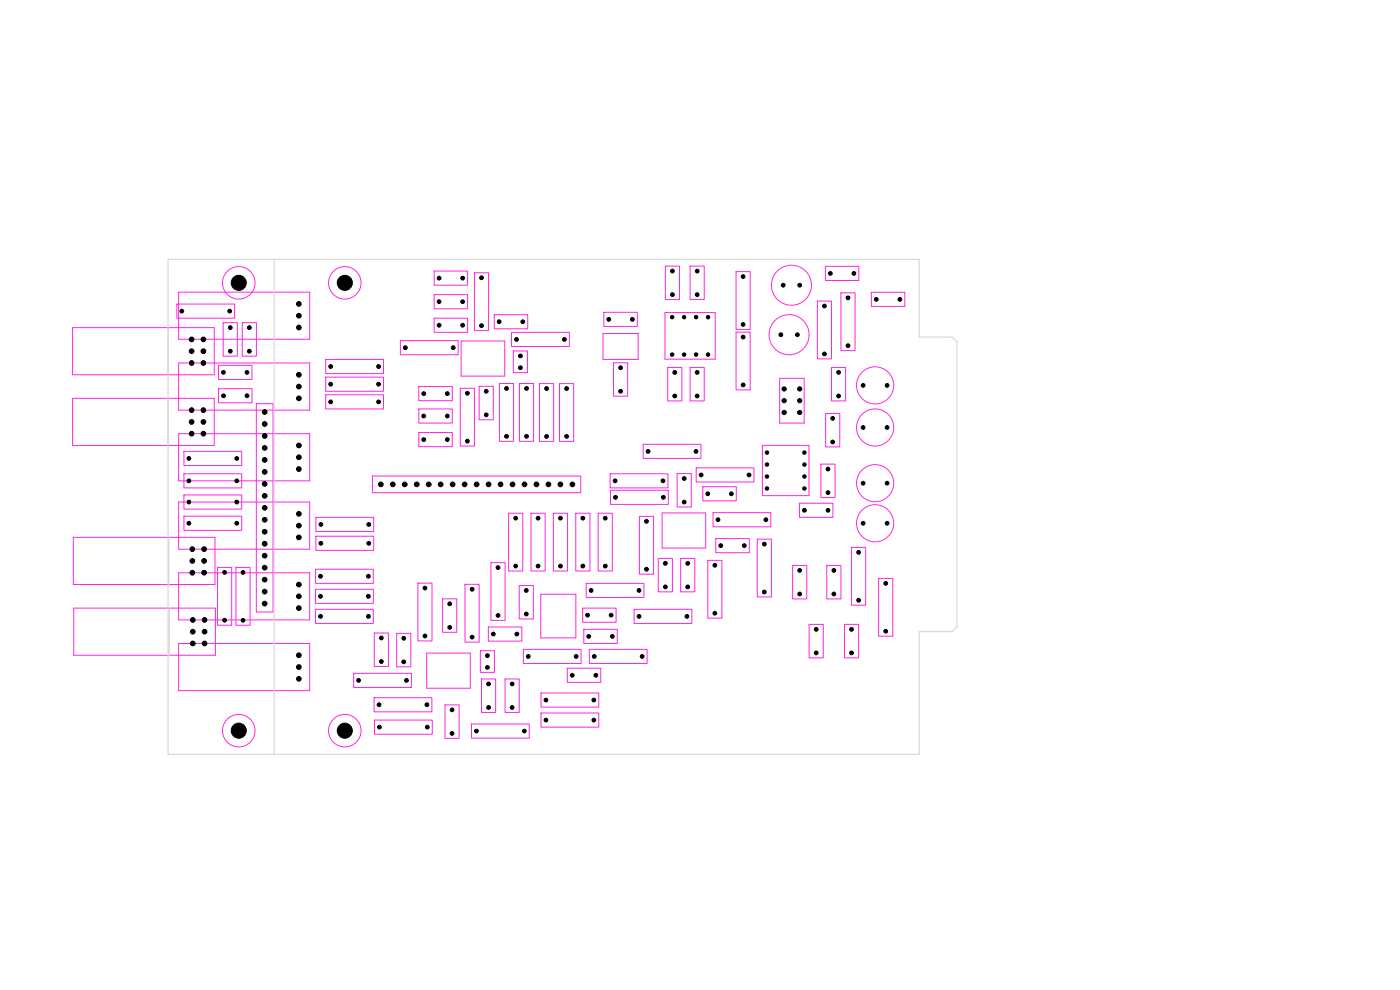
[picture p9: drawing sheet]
<svg xmlns="http://www.w3.org/2000/svg" width="297mm" height="210mm" viewBox="0 0 297 210" stroke-linecap="round" stroke-linejoin="round" font-family="sans-serif">
<g fill="none" stroke="#ff26e2" stroke-width=".21">
<path d="M92.1 57.5h7.1v3h-7.1zM100.7 57.9h3v12.2h-3zM141.2 56.4h3v7.2h-3zM146.4 56.4h3v7.2h-3zM156.2 57.6h3v12.3h-3zM175.1 56.5h7.1v3h-7.1zM15.4 69.5h30.1v10h-30.1zM37.5 64.5h12.3v3h-12.3zM37.9 62h27.8v10h-27.8zM37.9 77h27.8v10h-27.8zM46.3 77.5h7.1v3h-7.1zM47.3 68.4h3v7.2h-3z"/>
<path d="M51.4 68.4h3v7.2h-3zM69.1 76.3h12.3v3h-12.3zM84.9 72.3h12.3v3h-12.3zM92.1 67.5h7.1v3h-7.1zM92.1 62.5h7.1v3h-7.1zM97.8 72.3h9.3v7.5h-9.3zM104.8 66.7h7.1v3h-7.1zM108.5 70.5h12.3v3h-12.3zM108.9 74.4h3v4.6h-3zM127.9 70.8h7.5v5.5h-7.5zM128.1 66.3h7.1v3h-7.1zM130.2 77h3v7.1h-3z"/>
<path d="M141.1 66.3h10.6v9.9h-10.6zM141.6 78h3v7.1h-3zM146.4 78h3v7.1h-3zM156.2 70.4h3v12.3h-3zM173.4 63.9h3v12.2h-3zM176.4 78h3v7.1h-3zM178.4 62.1h3v12.3h-3zM184.9 62h7.1v3h-7.1zM15.4 84.5h30.1v10h-30.1zM37.9 92h27.8v10h-27.8zM39 95.8h12.3v3h-12.3zM46.4 82.4h7.1v3h-7.1z"/>
<path d="M54.4 85.6h3.5v44.2h-3.5zM69.1 80h12.3v3h-12.3zM69.1 83.7h12.3v3h-12.3zM88.8 86.7h7.2v3h-7.2zM88.8 91.7h7.2v3h-7.2zM88.8 82h7.2v3h-7.2zM97.7 82.4h3v12.2h-3zM101.7 82h3v7.1h-3zM106 81.4h2.9v12.2h-2.9zM110.2 81.4h3v12.2h-3zM114.5 81.4h3v12.2h-3zM118.7 81.4h3v12.2h-3z"/>
<path d="M136.4 94.3h12.3v3h-12.3zM147.7 99.3h12.2v2.9h-12.2zM161.7 94.5h9.9v10.6h-9.9zM165.4 80.3h5.2v9.5h-5.2zM174.2 98.4h3v7.1h-3zM175.2 87.7h3v7.1h-3zM15.6 114h30v10h-30zM37.9 106.5h27.8v10h-27.8zM39 105h12.3v3h-12.3zM39 100.5h12.3v3h-12.3zM39 109.5h12.3v3h-12.3zM67 109.8h12.3v3h-12.3z"/>
<path d="M67 113.8h12.3v3h-12.3zM79 101h44.2v3.5h-44.2zM104.1 119.4h3v12.2h-3zM107.9 108.9h3v12.2h-3zM112.7 108.9h3v12.2h-3zM117.4 108.9h3v12.2h-3zM122.2 108.9h3v12.2h-3zM126.9 108.9h3v12.2h-3zM129.4 100.5h12.3v3h-12.3zM129.5 104h12.3v3h-12.3zM135.6 109.5h3v12.3h-3zM139.6 118.5h3v7h-3z"/>
<path d="M140.5 108.8h9.2v7.5h-9.2zM143.6 100.4h3v7.1h-3zM144.4 118.5h3v7h-3zM149.1 103.2h7.1v3h-7.1zM150.2 118.9h3v12.2h-3zM151.3 108.8h12.2v3h-12.2zM151.9 114.2h7v3h-7zM160.6 114.4h3v12.2h-3zM168.2 119.9h3v7.2h-3zM169.6 106.8h7.1v3h-7.1zM175.4 119.9h3v7.2h-3zM180.6 116.1h3v12.3h-3z"/>
<path d="M15.7 129h30v10h-30zM37.9 121.5h27.8v10h-27.8zM37.9 136.5h27.8v10h-27.8zM46.2 120.4h3v12.2h-3zM50.1 120.4h3v12.2h-3zM66.9 120.8h12.3v3h-12.3zM66.9 125h12.3v3h-12.3zM66.9 129.2h12.3v3h-12.3zM79.4 134.3h3v7.1h-3zM84.1 134.4h3v7.1h-3zM88.7 123.7h3v12.3h-3zM90.5 138.5h9.3v7.5h-9.3z"/>
<path d="M93.9 127h3v7.1h-3zM98.7 123.9h3v12.3h-3zM101.9 138h3v4.6h-3zM103.6 133h7.1v3h-7.1zM110.1 124.2h3v7.1h-3zM111 137.8h12.3v3h-12.3zM114.7 126.1h7.5v9.2h-7.5zM123.6 129h7.1v3h-7.1zM123.8 133.5h7.1v3h-7.1zM124.4 123.8h12.2v3h-12.2zM125 137.8h12.3v3h-12.3zM134.5 129.2h12.3v3h-12.3z"/>
<path d="M171.6 132.5h3v7h-3zM179.2 132.5h3v7h-3zM186.4 122.7h3v12.3h-3zM75 142.8h12.3v3h-12.3zM79.4 148h12.2v3h-12.2zM79.4 152.8h12.3v3h-12.3zM94.4 149.5h3v7.1h-3zM100 153.6h12.3v3h-12.3zM102.1 144h3v7.1h-3zM107.1 144h3v7.1h-3zM114.8 151.2h12.2v3h-12.2zM114.8 147h12.2v3h-12.2z"/>
<path d="M120.4 141.8h7.1v3h-7.1z"/>
<circle cx="50.6" cy="60" r="3.4"/>
<circle cx="73.1" cy="60" r="3.4"/>
<circle cx="167.4" cy="71" r="4.2"/>
<circle cx="167.9" cy="60.5" r="4.2"/>
<circle cx="185.6" cy="81.7" r="3.9"/>
<circle cx="185.7" cy="90.7" r="3.9"/>
<circle cx="185.7" cy="102.5" r="3.9"/>
<circle cx="185.7" cy="111" r="3.9"/>
<circle cx="50.6" cy="155" r="3.4"/>
<circle cx="73.1" cy="155" r="3.4"/>
</g>
<path d="M35.6 55h159.4v16.5h7l1 1v60.5l-1 1h-7v26h-159.4zM58.1 55v105M35.8 113.8v10.4M35.9 128.8v10.4" fill="none" stroke="#d0d2cd" stroke-width=".21"/>
<g fill="#000" stroke="#000" stroke-width=".21">
<circle cx="93.1" cy="59" r=".4"/>
<circle cx="98.2" cy="59" r=".4"/>
<circle cx="102.1" cy="58.9" r=".4"/>
<circle cx="142.6" cy="57.5" r=".4"/>
<circle cx="147.9" cy="57.5" r=".4"/>
<circle cx="157.6" cy="58.7" r=".4"/>
<circle cx="176.1" cy="58" r=".4"/>
<circle cx="181.1" cy="58" r=".4"/>
<circle cx="38.6" cy="66" r=".4"/>
<circle cx="40.7" cy="74.5" r=".5"/>
<circle cx="40.7" cy="77" r=".5"/>
<circle cx="40.7" cy="72" r=".5"/>
<circle cx="43.1" cy="74.5" r=".5"/>
<circle cx="43.1" cy="77" r=".5"/>
<circle cx="43.1" cy="72" r=".5"/>
<circle cx="47.4" cy="79" r=".4"/>
<circle cx="48.7" cy="66" r=".4"/>
<circle cx="48.9" cy="74.5" r=".4"/>
<circle cx="48.9" cy="69.5" r=".4"/>
<circle cx="50.6" cy="60" r="1.6"/>
<circle cx="52.4" cy="79" r=".4"/>
<circle cx="52.9" cy="74.5" r=".4"/>
<circle cx="52.9" cy="69.5" r=".4"/>
<circle cx="63.4" cy="67" r=".5"/>
<circle cx="63.4" cy="69.5" r=".5"/>
<circle cx="63.4" cy="79.5" r=".5"/>
<circle cx="63.4" cy="64.5" r=".5"/>
<circle cx="70.1" cy="77.8" r=".4"/>
<circle cx="73.1" cy="60" r="1.6"/>
<circle cx="80.3" cy="77.8" r=".4"/>
<circle cx="86" cy="73.8" r=".4"/>
<circle cx="93.1" cy="69" r=".4"/>
<circle cx="93.1" cy="64" r=".4"/>
<circle cx="96.2" cy="73.8" r=".4"/>
<circle cx="98.2" cy="69" r=".4"/>
<circle cx="98.2" cy="64" r=".4"/>
<circle cx="102.1" cy="69.1" r=".4"/>
<circle cx="105.9" cy="68.3" r=".4"/>
<circle cx="109.6" cy="72" r=".4"/>
<circle cx="110.4" cy="78" r=".4"/>
<circle cx="110.4" cy="75.5" r=".4"/>
<circle cx="110.9" cy="68.3" r=".4"/>
<circle cx="119.7" cy="72" r=".4"/>
<circle cx="129.2" cy="67.7" r=".4"/>
<circle cx="131.6" cy="78" r=".4"/>
<circle cx="134.2" cy="67.7" r=".4"/>
<circle cx="142.6" cy="67.3" r=".36"/>
<circle cx="142.6" cy="75.2" r=".36"/>
<circle cx="142.6" cy="62.5" r=".4"/>
<circle cx="143.1" cy="79" r=".4"/>
<circle cx="145.1" cy="75.2" r=".36"/>
<circle cx="145.1" cy="67.3" r=".36"/>
<circle cx="147.7" cy="75.2" r=".36"/>
<circle cx="147.7" cy="67.3" r=".36"/>
<circle cx="147.9" cy="79" r=".4"/>
<circle cx="147.9" cy="62.5" r=".4"/>
<circle cx="150.2" cy="75.2" r=".36"/>
<circle cx="150.2" cy="67.3" r=".36"/>
<circle cx="157.6" cy="68.8" r=".4"/>
<circle cx="157.6" cy="71.5" r=".4"/>
<circle cx="165.7" cy="71" r=".4"/>
<circle cx="166.2" cy="60.5" r=".4"/>
<circle cx="169.1" cy="71" r=".4"/>
<circle cx="169.7" cy="60.5" r=".4"/>
<circle cx="174.9" cy="64.9" r=".4"/>
<circle cx="174.9" cy="75.1" r=".4"/>
<circle cx="177.9" cy="79" r=".4"/>
<circle cx="179.9" cy="73.3" r=".4"/>
<circle cx="179.9" cy="63.2" r=".4"/>
<circle cx="185.9" cy="63.5" r=".4"/>
<circle cx="190.9" cy="63.5" r=".4"/>
<circle cx="40.1" cy="97.3" r=".4"/>
<circle cx="40.7" cy="92" r=".5"/>
<circle cx="40.7" cy="89.5" r=".5"/>
<circle cx="40.7" cy="87" r=".5"/>
<circle cx="43.1" cy="92" r=".5"/>
<circle cx="43.1" cy="89.5" r=".5"/>
<circle cx="43.1" cy="87" r=".5"/>
<circle cx="47.4" cy="84" r=".4"/>
<circle cx="50.2" cy="97.3" r=".4"/>
<circle cx="52.4" cy="84" r=".4"/>
<circle cx="56.1" cy="92.5" r=".5"/>
<circle cx="56.1" cy="89.9" r=".5"/>
<circle cx="56.1" cy="97.6" r=".5"/>
<circle cx="56.1" cy="95" r=".5"/>
<circle cx="56.1" cy="87.4" r=".5"/>
<circle cx="63.4" cy="97" r=".5"/>
<circle cx="63.4" cy="94.5" r=".5"/>
<circle cx="63.4" cy="84.5" r=".5"/>
<circle cx="63.4" cy="99.5" r=".5"/>
<circle cx="63.4" cy="82" r=".5"/>
<circle cx="70.1" cy="85.3" r=".4"/>
<circle cx="70.1" cy="81.5" r=".4"/>
<circle cx="80.3" cy="85.3" r=".4"/>
<circle cx="80.3" cy="81.5" r=".4"/>
<circle cx="89.9" cy="83.5" r=".4"/>
<circle cx="89.9" cy="93.3" r=".4"/>
<circle cx="89.9" cy="88.3" r=".4"/>
<circle cx="94.9" cy="83.5" r=".4"/>
<circle cx="94.9" cy="93.3" r=".4"/>
<circle cx="94.9" cy="88.3" r=".4"/>
<circle cx="99.2" cy="93.6" r=".4"/>
<circle cx="99.2" cy="83.4" r=".4"/>
<circle cx="103.2" cy="88" r=".4"/>
<circle cx="103.2" cy="83" r=".4"/>
<circle cx="107.4" cy="82.4" r=".4"/>
<circle cx="107.4" cy="92.6" r=".4"/>
<circle cx="111.7" cy="82.4" r=".4"/>
<circle cx="111.7" cy="92.6" r=".4"/>
<circle cx="115.9" cy="82.4" r=".4"/>
<circle cx="115.9" cy="92.6" r=".4"/>
<circle cx="120.2" cy="92.6" r=".4"/>
<circle cx="120.2" cy="82.4" r=".4"/>
<circle cx="131.6" cy="83" r=".4"/>
<circle cx="137.5" cy="95.8" r=".4"/>
<circle cx="143.1" cy="84" r=".4"/>
<circle cx="147.6" cy="95.8" r=".4"/>
<circle cx="147.9" cy="84" r=".4"/>
<circle cx="157.6" cy="81.7" r=".4"/>
<circle cx="162.7" cy="98.5" r=".36"/>
<circle cx="162.7" cy="96" r=".36"/>
<circle cx="166.4" cy="85" r=".45"/>
<circle cx="166.4" cy="87.5" r=".45"/>
<circle cx="166.4" cy="82.5" r=".45"/>
<circle cx="169.7" cy="85" r=".45"/>
<circle cx="169.7" cy="87.5" r=".45"/>
<circle cx="169.7" cy="82.5" r=".45"/>
<circle cx="170.6" cy="98.5" r=".36"/>
<circle cx="170.6" cy="96" r=".36"/>
<circle cx="175.7" cy="99.5" r=".4"/>
<circle cx="176.6" cy="93.8" r=".4"/>
<circle cx="176.6" cy="88.7" r=".4"/>
<circle cx="177.9" cy="84" r=".4"/>
<circle cx="183.1" cy="81.8" r=".4"/>
<circle cx="183.1" cy="90.7" r=".4"/>
<circle cx="188.2" cy="81.8" r=".4"/>
<circle cx="188.2" cy="90.7" r=".4"/>
<circle cx="40.1" cy="106.5" r=".4"/>
<circle cx="40.1" cy="102" r=".4"/>
<circle cx="40.1" cy="111" r=".4"/>
<circle cx="40.8" cy="119" r=".5"/>
<circle cx="40.8" cy="116.5" r=".5"/>
<circle cx="43.3" cy="119" r=".5"/>
<circle cx="43.3" cy="116.5" r=".5"/>
<circle cx="50.2" cy="106.5" r=".4"/>
<circle cx="50.2" cy="102" r=".4"/>
<circle cx="50.2" cy="111" r=".4"/>
<circle cx="56.1" cy="115.3" r=".5"/>
<circle cx="56.1" cy="110.3" r=".5"/>
<circle cx="56.1" cy="117.9" r=".5"/>
<circle cx="56.1" cy="107.7" r=".5"/>
<circle cx="56.1" cy="102.6" r=".5"/>
<circle cx="56.1" cy="105.2" r=".5"/>
<circle cx="56.1" cy="112.8" r=".5"/>
<circle cx="56.1" cy="100.1" r=".5"/>
<circle cx="63.4" cy="114" r=".5"/>
<circle cx="63.4" cy="109" r=".5"/>
<circle cx="63.4" cy="111.5" r=".5"/>
<circle cx="68.1" cy="115.2" r=".4"/>
<circle cx="68.1" cy="111.2" r=".4"/>
<circle cx="78.2" cy="115.2" r=".4"/>
<circle cx="78.2" cy="111.2" r=".4"/>
<circle cx="80.8" cy="102.7" r=".5"/>
<circle cx="83.3" cy="102.7" r=".5"/>
<circle cx="85.9" cy="102.7" r=".5"/>
<circle cx="88.4" cy="102.7" r=".5"/>
<circle cx="90.9" cy="102.7" r=".5"/>
<circle cx="93.5" cy="102.7" r=".5"/>
<circle cx="96" cy="102.7" r=".5"/>
<circle cx="98.6" cy="102.7" r=".5"/>
<circle cx="101.1" cy="102.7" r=".5"/>
<circle cx="103.6" cy="102.7" r=".5"/>
<circle cx="106.2" cy="102.7" r=".5"/>
<circle cx="108.7" cy="102.7" r=".5"/>
<circle cx="109.4" cy="109.9" r=".4"/>
<circle cx="111.3" cy="102.7" r=".5"/>
<circle cx="113.8" cy="102.7" r=".5"/>
<circle cx="114.2" cy="109.9" r=".4"/>
<circle cx="116.3" cy="102.7" r=".5"/>
<circle cx="118.9" cy="102.7" r=".5"/>
<circle cx="118.9" cy="109.9" r=".4"/>
<circle cx="121.4" cy="102.7" r=".5"/>
<circle cx="123.6" cy="109.9" r=".4"/>
<circle cx="128.4" cy="109.9" r=".4"/>
<circle cx="130.5" cy="102" r=".4"/>
<circle cx="130.6" cy="105.5" r=".4"/>
<circle cx="137.2" cy="110.6" r=".4"/>
<circle cx="140.6" cy="102" r=".4"/>
<circle cx="140.7" cy="105.5" r=".4"/>
<circle cx="141.1" cy="119.5" r=".4"/>
<circle cx="145.1" cy="106.5" r=".4"/>
<circle cx="145.2" cy="101.5" r=".4"/>
<circle cx="145.9" cy="119.5" r=".4"/>
<circle cx="148.7" cy="100.8" r=".4"/>
<circle cx="150.1" cy="104.8" r=".4"/>
<circle cx="151.6" cy="119.9" r=".4"/>
<circle cx="152.3" cy="110.2" r=".4"/>
<circle cx="152.9" cy="115.8" r=".4"/>
<circle cx="155.1" cy="104.8" r=".4"/>
<circle cx="157.9" cy="115.8" r=".4"/>
<circle cx="158.9" cy="100.8" r=".4"/>
<circle cx="162.1" cy="115.4" r=".4"/>
<circle cx="162.5" cy="110.2" r=".4"/>
<circle cx="162.7" cy="101.1" r=".36"/>
<circle cx="162.7" cy="103.6" r=".36"/>
<circle cx="170.6" cy="103.6" r=".36"/>
<circle cx="170.6" cy="101.1" r=".36"/>
<circle cx="170.7" cy="108.2" r=".4"/>
<circle cx="175.6" cy="104.5" r=".4"/>
<circle cx="175.7" cy="108.2" r=".4"/>
<circle cx="182.1" cy="117.2" r=".4"/>
<circle cx="183.1" cy="102.5" r=".4"/>
<circle cx="183.1" cy="111" r=".4"/>
<circle cx="188.2" cy="102.5" r=".4"/>
<circle cx="188.2" cy="111" r=".4"/>
<circle cx="40.8" cy="121.5" r=".5"/>
<circle cx="40.9" cy="134" r=".5"/>
<circle cx="40.9" cy="136.5" r=".5"/>
<circle cx="40.9" cy="131.5" r=".5"/>
<circle cx="43.3" cy="121.5" r=".5"/>
<circle cx="43.4" cy="134" r=".5"/>
<circle cx="43.4" cy="136.5" r=".5"/>
<circle cx="43.4" cy="131.5" r=".5"/>
<circle cx="47.6" cy="131.6" r=".4"/>
<circle cx="47.6" cy="121.4" r=".4"/>
<circle cx="51.6" cy="121.4" r=".4"/>
<circle cx="51.6" cy="131.6" r=".4"/>
<circle cx="56.1" cy="125.5" r=".5"/>
<circle cx="56.1" cy="120.4" r=".5"/>
<circle cx="56.1" cy="123" r=".5"/>
<circle cx="56.1" cy="128" r=".5"/>
<circle cx="63.4" cy="124" r=".5"/>
<circle cx="63.4" cy="139" r=".5"/>
<circle cx="63.4" cy="129" r=".5"/>
<circle cx="63.4" cy="126.5" r=".5"/>
<circle cx="68" cy="126.5" r=".4"/>
<circle cx="68" cy="122.2" r=".4"/>
<circle cx="68" cy="130.8" r=".4"/>
<circle cx="78.1" cy="126.5" r=".4"/>
<circle cx="78.1" cy="122.2" r=".4"/>
<circle cx="78.1" cy="130.8" r=".4"/>
<circle cx="80.9" cy="135.3" r=".4"/>
<circle cx="85.7" cy="135.4" r=".4"/>
<circle cx="90.1" cy="134.9" r=".4"/>
<circle cx="90.1" cy="124.8" r=".4"/>
<circle cx="95.4" cy="128.1" r=".4"/>
<circle cx="95.4" cy="133.1" r=".4"/>
<circle cx="100.2" cy="125" r=".4"/>
<circle cx="100.2" cy="135.2" r=".4"/>
<circle cx="103.4" cy="139.1" r=".4"/>
<circle cx="104.6" cy="134.5" r=".4"/>
<circle cx="105.7" cy="130.6" r=".4"/>
<circle cx="105.7" cy="120.4" r=".4"/>
<circle cx="109.4" cy="120.1" r=".4"/>
<circle cx="109.6" cy="134.5" r=".4"/>
<circle cx="111.6" cy="125.2" r=".4"/>
<circle cx="111.6" cy="130.2" r=".4"/>
<circle cx="112.1" cy="139.3" r=".4"/>
<circle cx="114.2" cy="120.1" r=".4"/>
<circle cx="118.9" cy="120.1" r=".4"/>
<circle cx="122.2" cy="139.3" r=".4"/>
<circle cx="123.6" cy="120.1" r=".4"/>
<circle cx="124.6" cy="130.5" r=".4"/>
<circle cx="124.9" cy="135" r=".4"/>
<circle cx="125.4" cy="125.2" r=".4"/>
<circle cx="126.1" cy="139.3" r=".4"/>
<circle cx="128.4" cy="120.1" r=".4"/>
<circle cx="129.6" cy="130.5" r=".4"/>
<circle cx="129.9" cy="135" r=".4"/>
<circle cx="135.6" cy="125.2" r=".4"/>
<circle cx="135.6" cy="130.8" r=".4"/>
<circle cx="136.2" cy="139.3" r=".4"/>
<circle cx="137.2" cy="120.8" r=".4"/>
<circle cx="141.1" cy="124.5" r=".4"/>
<circle cx="145.7" cy="130.8" r=".4"/>
<circle cx="145.9" cy="124.5" r=".4"/>
<circle cx="151.6" cy="130.1" r=".4"/>
<circle cx="162.1" cy="125.6" r=".4"/>
<circle cx="169.7" cy="126" r=".4"/>
<circle cx="169.7" cy="121" r=".4"/>
<circle cx="173.1" cy="133.5" r=".4"/>
<circle cx="173.1" cy="138.5" r=".4"/>
<circle cx="176.9" cy="126" r=".4"/>
<circle cx="176.9" cy="121" r=".4"/>
<circle cx="180.6" cy="138.5" r=".4"/>
<circle cx="180.6" cy="133.5" r=".4"/>
<circle cx="182.1" cy="127.3" r=".4"/>
<circle cx="187.9" cy="123.8" r=".4"/>
<circle cx="187.9" cy="133.9" r=".4"/>
<circle cx="50.6" cy="155" r="1.6"/>
<circle cx="63.4" cy="144" r=".5"/>
<circle cx="63.4" cy="141.5" r=".5"/>
<circle cx="73.1" cy="155" r="1.6"/>
<circle cx="76.1" cy="144.3" r=".4"/>
<circle cx="80.4" cy="149.5" r=".4"/>
<circle cx="80.5" cy="154.3" r=".4"/>
<circle cx="80.9" cy="140.3" r=".4"/>
<circle cx="85.7" cy="140.4" r=".4"/>
<circle cx="86.2" cy="144.3" r=".4"/>
<circle cx="90.6" cy="149.5" r=".4"/>
<circle cx="90.6" cy="154.3" r=".4"/>
<circle cx="95.9" cy="155.6" r=".4"/>
<circle cx="95.9" cy="150.6" r=".4"/>
<circle cx="101.1" cy="155.1" r=".4"/>
<circle cx="103.4" cy="141.6" r=".4"/>
<circle cx="103.7" cy="150.1" r=".4"/>
<circle cx="103.7" cy="145.1" r=".4"/>
<circle cx="108.7" cy="145.1" r=".4"/>
<circle cx="108.7" cy="150.1" r=".4"/>
<circle cx="111.2" cy="155.1" r=".4"/>
<circle cx="115.8" cy="148.5" r=".4"/>
<circle cx="115.8" cy="152.8" r=".4"/>
<circle cx="121.4" cy="143.3" r=".4"/>
<circle cx="126" cy="148.5" r=".4"/>
<circle cx="126" cy="152.8" r=".4"/>
<circle cx="126.4" cy="143.3" r=".4"/>
</g>
</svg>
